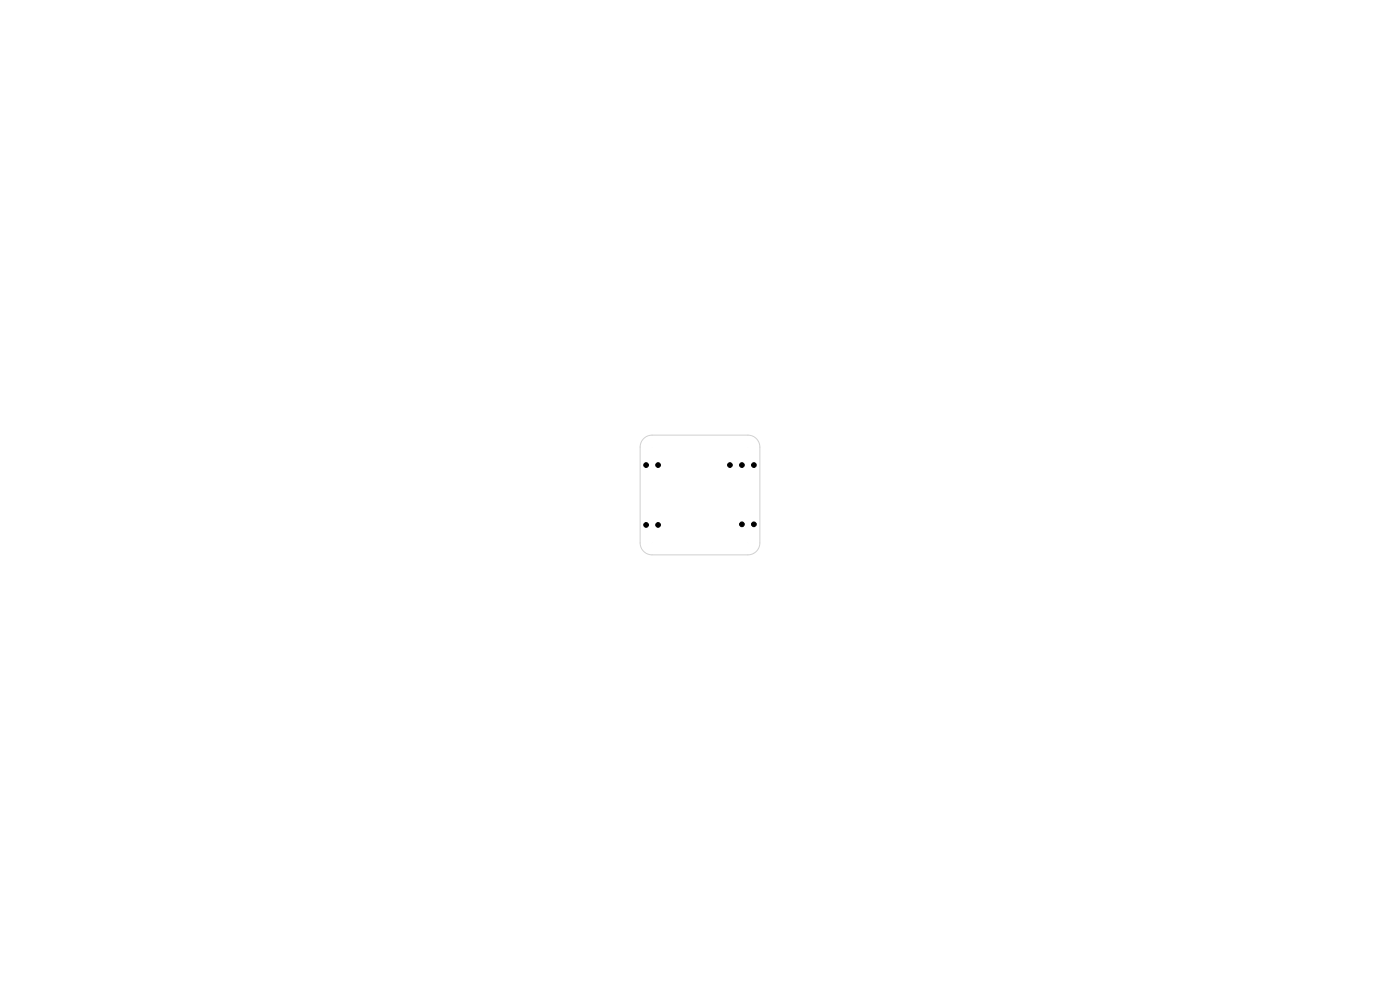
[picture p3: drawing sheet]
<svg xmlns="http://www.w3.org/2000/svg" width="297mm" height="210mm" viewBox="0 0 297 210" stroke-linecap="round" stroke-linejoin="round" font-family="sans-serif">
<path d="M136.5 93l1-.5 .8-.2h20.4a2.54 2.54 0 0 1 2.5 2.5v20.4a2.54 2.54 0 0 1-2.5 2.5h-20.4a2.54 2.54 0 0 1-2.5-2.5v-20.4l.2-.8z" fill="none" stroke="#d0d2cd" stroke-width=".21"/>
<g fill="#000" stroke="#000" stroke-width=".21">
<circle cx="137.1" cy="98.7" r=".5"/>
<circle cx="138.3" cy="94.8" r="0"/>
<circle cx="139.6" cy="98.7" r=".5"/>
<circle cx="154.9" cy="98.7" r=".5"/>
<circle cx="157.4" cy="98.7" r=".5"/>
<circle cx="158.7" cy="94.8" r="0"/>
<circle cx="159.9" cy="98.7" r=".5"/>
<circle cx="137.1" cy="111.4" r=".5"/>
<circle cx="138.3" cy="115.2" r="0"/>
<circle cx="139.6" cy="111.4" r=".5"/>
<circle cx="157.4" cy="111.2" r=".5"/>
<circle cx="158.7" cy="115.2" r="0"/>
<circle cx="159.9" cy="111.2" r=".5"/>
</g>
</svg>
